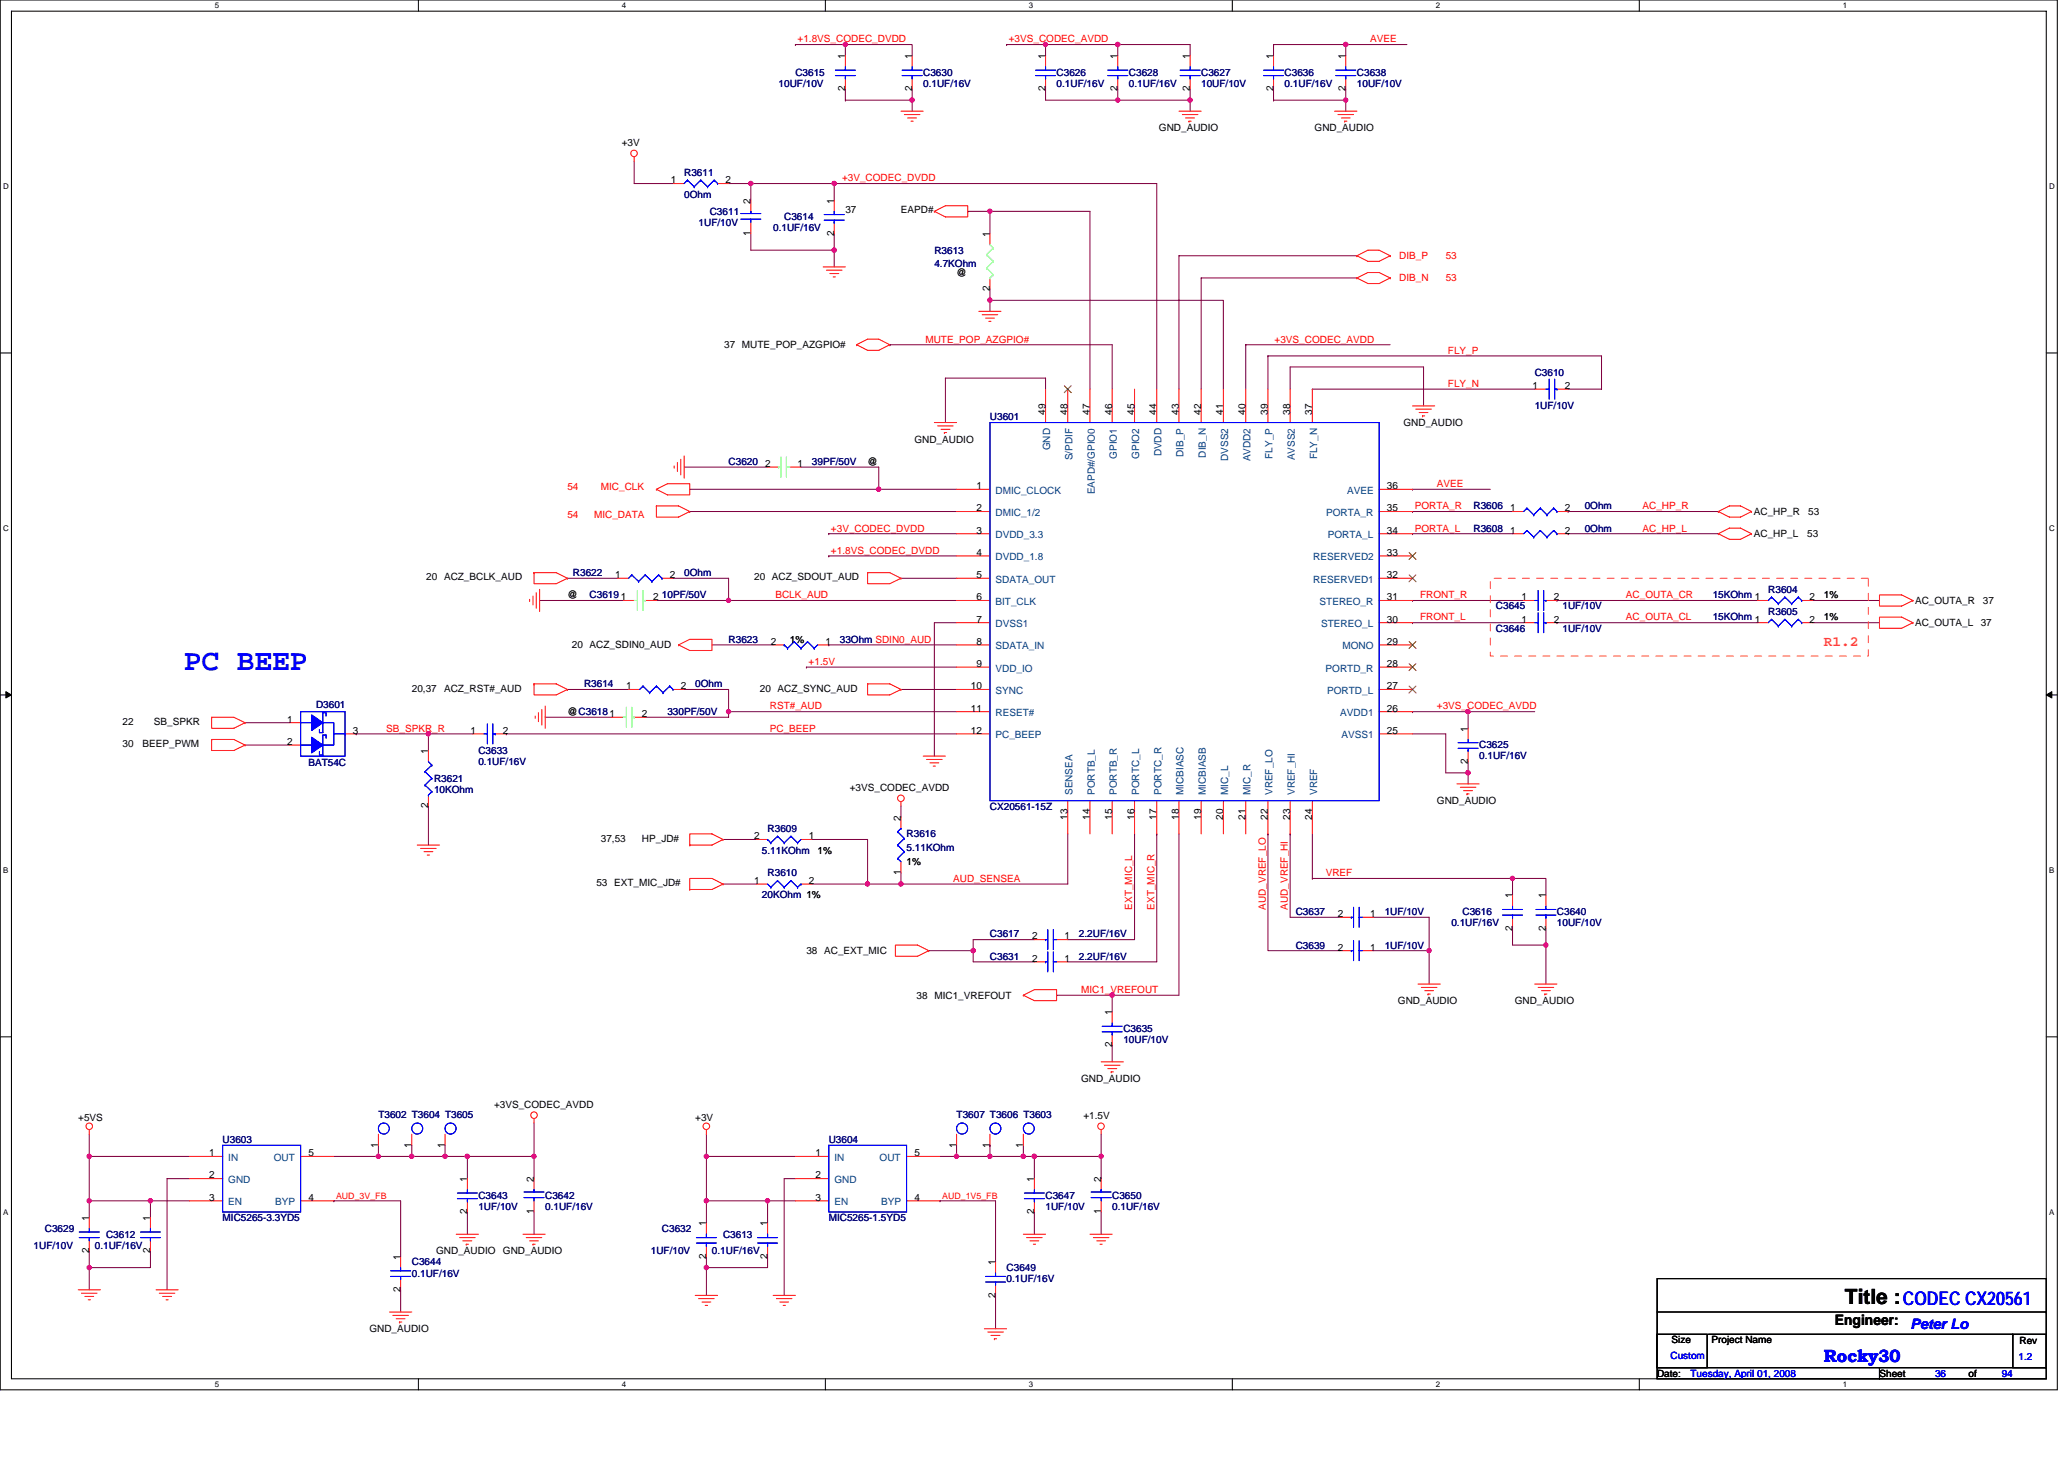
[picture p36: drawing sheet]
<svg xmlns="http://www.w3.org/2000/svg" width="297mm" height="210mm" viewBox="0 0 297 210" stroke-linecap="round" stroke-linejoin="round" font-family="sans-serif">
<defs><g id="words">
<text font-size="4.3" fill="#00f" x="26.5" y="96.4">PC BEEP</text>
<text font-size="3" x="265.5" y="187.6">Title :CODEC CX20561</text>
<text font-size="2.5" fill="#00f" x="262.5" y="196">Rocky30</text>
<text font-size="2.1" fill="#ff8000" x="262.5" y="93">R1.2</text>
<text font-size="2.1" x="264.1" y="190.8">Engineer:</text>
<text font-size="2.1" fill="#00f" x="275" y="191.2">Peter Lo</text>
<g font-size="1.4" fill="#000080">
<text x="114.5" y="10.9">C3615</text>
<text x="132.9" y="10.9">C3630</text>
<text x="152.1" y="10.9">C3626</text>
<text x="162.5" y="10.9">C3628</text>
<text x="172.9" y="10.9">C3627</text>
<text x="184.9" y="10.9">C3636</text>
<text x="195.3" y="10.9">C3638</text>
<text x="112.1" y="12.5">10UF/10V</text>
<text x="132.9" y="12.5">0.1UF/16V</text>
<text x="152.1" y="12.5">0.1UF/16V</text>
<text x="162.5" y="12.5">0.1UF/16V</text>
<text x="172.9" y="12.5">10UF/10V</text>
<text x="184.9" y="12.5">0.1UF/16V</text>
<text x="195.3" y="12.5">10UF/10V</text>
<text x="98.5" y="25.3">R3611</text>
<text x="98.5" y="28.5">0Ohm</text>
<text x="100.5" y="32.5">1UF/10V</text>
<text x="102.1" y="30.9">C3611</text>
<text x="111.3" y="33.3">0.1UF/16V</text>
<text x="112.9" y="31.7">C3614</text>
<text x="134.5" y="36.5">R3613</text>
<text x="134.5" y="38.4">4.7KOhm</text>
<text x="220.9" y="54.1">C3610</text>
<text x="220.9" y="58.9">1UF/10V</text>
<text x="142.5" y="60.5">U3601</text>
<text x="104.9" y="66.9">C3620</text>
<text x="116.9" y="66.9">39PF/50V</text>
<text x="212.1" y="76.5">R3608</text>
<text x="212.1" y="73.3">R3606</text>
<text x="228.1" y="76.5">0Ohm</text>
<text x="228.1" y="73.3">0Ohm</text>
<text x="82.5" y="82.9">R3622</text>
<text x="98.5" y="82.9">0Ohm</text>
<text x="84.9" y="86.1">C3619</text>
<text x="95.3" y="86.1">10PF/50V</text>
<text x="215.3" y="87.7">C3645</text>
<text x="224.9" y="87.7">1UF/10V</text>
<text x="246.5" y="86.1">15KOhm 1</text>
<text x="246.5" y="89.3">15KOhm 1</text>
<text x="254.5" y="85.3">R3604</text>
<text x="254.5" y="88.5">R3605</text>
<text x="104.9" y="92.5">R3623</text>
<text x="120.9" y="92.5">33Ohm SDIN0_AUD</text>
<text x="215.3" y="90.9">C3646</text>
<text x="224.9" y="90.9">1UF/10V</text>
<text x="45.5" y="102">D3601</text>
<text x="84" y="98.9">R3614</text>
<text x="100.1" y="98.9">0Ohm</text>
<text x="96.1" y="102.9">330PF/50V</text>
<text x="212.9" y="107.7">C3625</text>
<text x="44.4" y="110.3">BAT54C</text>
<text x="62.5" y="112.5">R3621</text>
<text x="68.9" y="108.5">C3633</text>
<text x="68.9" y="110.1">0.1UF/16V</text>
<text x="212.9" y="109.3">0.1UF/16V</text>
<text x="62.5" y="114.1">10KOhm</text>
<text x="110.5" y="119.7">R3609</text>
<text x="142.5" y="116.5">CX20561-15Z</text>
<text x="109.7" y="122.9">5.11KOhm</text>
<text x="130.5" y="120.5">R3616</text>
<text x="130.5" y="122.4">5.11KOhm</text>
<text x="109.7" y="129.3">20KOhm 1%</text>
<text x="110.5" y="126.1">R3610</text>
<text x="186.5" y="131.7">C3637</text>
<text x="199.3" y="131.7">1UF/10V</text>
<text x="210.5" y="131.7">C3616</text>
<text x="224.1" y="131.7">C3640</text>
<text x="142.5" y="134.9">C3617</text>
<text x="155.3" y="134.9">2.2UF/16V</text>
<text x="186.5" y="136.5">C3639</text>
<text x="199.3" y="136.5">1UF/10V</text>
<text x="208.9" y="133.3">0.1UF/16V</text>
<text x="224.1" y="133.3">10UF/10V</text>
<text x="142.5" y="138.1">C3631</text>
<text x="155.3" y="138.1">2.2UF/16V</text>
<text x="161.7" y="148.5">C3635</text>
<text x="161.7" y="150.1">10UF/10V</text>
<text x="54.5" y="160.8">T3602 T3604 T3605</text>
<text x="137.7" y="160.8">T3607 T3606 T3603</text>
<text x="32" y="164.5">U3603</text>
<text x="119.3" y="164.5">U3604</text>
<text x="68.9" y="172.5">C3643</text>
<text x="78.5" y="172.5">C3642</text>
<text x="150.5" y="172.5">C3647</text>
<text x="160.1" y="172.5">C3650</text>
<text x="4.8" y="179.7">1UF/10V</text>
<text x="6.5" y="177.3">C3629</text>
<text x="13.6" y="179.7">0.1UF/16V</text>
<text x="15.3" y="178.1">C3612</text>
<text x="32" y="175.7">MIC5265-3.3YD5</text>
<text x="68.9" y="174.1">1UF/10V</text>
<text x="78.5" y="174.1">0.1UF/16V</text>
<text x="95.3" y="177.3">C3632</text>
<text x="104.1" y="178.1">C3613</text>
<text x="119.3" y="175.7">MIC5265-1.5YD5</text>
<text x="150.5" y="174.1">1UF/10V</text>
<text x="160.1" y="174.1">0.1UF/16V</text>
<text x="59.3" y="182.1">C3644</text>
<text x="59.3" y="183.7">0.1UF/16V</text>
<text x="93.7" y="180.5">1UF/10V</text>
<text x="102.5" y="180.5">0.1UF/16V</text>
<text x="144.9" y="182.9">C3649</text>
<text x="144.9" y="184.5">0.1UF/16V</text>
</g>
<g font-size="1.4" fill="#f00">
<text x="114.8" y="6.1">+1.8VS_CODEC_DVDD</text>
<text x="145.2" y="6.1">+3VS_CODEC_AVDD</text>
<text x="197.2" y="6.1">AVEE</text>
<text x="121.2" y="26.1">+3V_CODEC_DVDD</text>
<text x="201.4" y="37.3">DIB_P</text>
<text x="201.4" y="40.5">DIB_N</text>
<text x="208.1" y="40.5">53</text>
<text x="208.1" y="37.3">53</text>
<text x="133.2" y="49.3">MUTE_POP_AZGPIO#</text>
<text x="183.4" y="49.3">+3VS_CODEC_AVDD</text>
<text x="208.4" y="50.9">FLY_P</text>
<text x="208.4" y="55.7">FLY_N</text>
<text x="81.7" y="70.6">54</text>
<text x="86.5" y="70.6">MIC_CLK</text>
<text x="206.8" y="70.1">AVEE</text>
<text x="81.7" y="74.6">54</text>
<text x="85.5" y="74.6">MIC_DATA</text>
<text x="119.6" y="76.5">+3V_CODEC_DVDD</text>
<text x="203.6" y="76.5">PORTA_L</text>
<text x="203.6" y="73.3">PORTA_R</text>
<text x="236.4" y="76.5">AC_HP_L</text>
<text x="236.4" y="73.3">AC_HP_R</text>
<text x="119.6" y="79.7">+1.8VS_CODEC_DVDD</text>
<text x="111.6" y="86.1">BCLK_AUD</text>
<text x="204.4" y="86.1">FRONT_R</text>
<text x="204.4" y="89.3">FRONT_L</text>
<text x="234" y="86.1">AC_OUTA_CR</text>
<text x="234" y="89.3">AC_OUTA_CL</text>
<text x="116.4" y="95.7">+1.5V</text>
<text x="55.6" y="105.3">SB_SPKR_R</text>
<text x="110.8" y="102.1">RST#_AUD</text>
<text x="110.8" y="105.3">PC_BEEP</text>
<text x="206.8" y="102.1">+3VS_CODEC_AVDD</text>
<text x="137.2" y="126.9">AUD_SENSEA</text>
<text x="163" y="130.9" transform="rotate(-90 163 130.9)">EXT_MIC_L</text>
<text x="166.2" y="130.9" transform="rotate(-90 166.2 130.9)">EXT_MIC_R</text>
<text x="182.2" y="130.9" transform="rotate(-90 182.2 130.9)">AUD_VREF_LO</text>
<text x="185.4" y="130.9" transform="rotate(-90 185.4 130.9)">AUD_VREF_HI</text>
<text x="190.8" y="126.1">VREF</text>
<text x="155.6" y="142.9">MIC1_VREFOUT</text>
</g>
<g font-size="1.4">
<text x="121.6" y="8.5" transform="rotate(-90 121.6 8.5)">1</text>
<text x="131.3" y="8.5" transform="rotate(-90 131.3 8.5)">1</text>
<text x="150.4" y="8.5" transform="rotate(-90 150.4 8.5)">1</text>
<text x="160.8" y="8.5" transform="rotate(-90 160.8 8.5)">1</text>
<text x="171.3" y="8.5" transform="rotate(-90 171.3 8.5)">1</text>
<text x="183.3" y="8.5" transform="rotate(-90 183.3 8.5)">1</text>
<text x="193.7" y="8.5" transform="rotate(-90 193.7 8.5)">1</text>
<text x="121.6" y="13.1" transform="rotate(-90 121.6 13.1)">2</text>
<text x="131.3" y="13.1" transform="rotate(-90 131.3 13.1)">2</text>
<text x="150.4" y="13.1" transform="rotate(-90 150.4 13.1)">2</text>
<text x="160.8" y="13.1" transform="rotate(-90 160.8 13.1)">2</text>
<text x="171.3" y="13.1" transform="rotate(-90 171.3 13.1)">2</text>
<text x="183.3" y="13.1" transform="rotate(-90 183.3 13.1)">2</text>
<text x="193.7" y="13.1" transform="rotate(-90 193.7 13.1)">2</text>
<text x="89.5" y="21">+3V</text>
<text x="166.8" y="18.9">GND_AUDIO</text>
<text x="189.2" y="18.9">GND_AUDIO</text>
<text x="96.5" y="26.4">1</text>
<text x="104.4" y="26.4">2</text>
<text x="108" y="29.3" transform="rotate(-90 108 29.3)">2</text>
<text x="120" y="29.3" transform="rotate(-90 120 29.3)">1</text>
<text x="108" y="33.9" transform="rotate(-90 108 33.9)">1</text>
<text x="120" y="33.9" transform="rotate(-90 120 33.9)">2</text>
<text x="121.7" y="30.6">37</text>
<text x="129.7" y="30.6">EAPD#</text>
<text x="142.4" y="34.1" transform="rotate(-90 142.4 34.1)">1</text>
<text x="137.7" y="39.7">@</text>
<text x="142.4" y="41.9" transform="rotate(-90 142.4 41.9)">2</text>
<text x="104.2" y="50.1">37 MUTE_POP_AZGPIO#</text>
<text x="150.4" y="59.7" transform="rotate(-90 150.4 59.7)">49</text>
<text x="153.6" y="59.7" transform="rotate(-90 153.6 59.7)">48</text>
<text x="156.8" y="59.7" transform="rotate(-90 156.8 59.7)">47</text>
<text x="160" y="59.7" transform="rotate(-90 160 59.7)">46</text>
<text x="163.3" y="59.7" transform="rotate(-90 163.3 59.7)">45</text>
<text x="166.5" y="59.7" transform="rotate(-90 166.5 59.7)">44</text>
<text x="169.6" y="59.7" transform="rotate(-90 169.6 59.7)">43</text>
<text x="172.8" y="59.7" transform="rotate(-90 172.8 59.7)">42</text>
<text x="176" y="59.7" transform="rotate(-90 176 59.7)">41</text>
<text x="179.3" y="59.7" transform="rotate(-90 179.3 59.7)">40</text>
<text x="182.5" y="59.7" transform="rotate(-90 182.5 59.7)">39</text>
<text x="185.6" y="59.7" transform="rotate(-90 185.6 59.7)">38</text>
<text x="188.8" y="59.7" transform="rotate(-90 188.8 59.7)">37</text>
<text x="220.6" y="56">1</text>
<text x="225.2" y="56">2</text>
<text x="131.6" y="63.7">GND_AUDIO</text>
<text x="202" y="61.3">GND_AUDIO</text>
<text x="110.1" y="67.2">2</text>
<text x="114.8" y="67.2">1</text>
<text x="124.9" y="66.9">@</text>
<text x="140.5" y="70.4">1</text>
<text x="199.6" y="70.4">36</text>
<text x="140.5" y="73.6">2</text>
<text x="140.5" y="76.8">3</text>
<text x="199.6" y="73.6">35</text>
<text x="199.6" y="76.8">34</text>
<text x="217.4" y="76.8">1</text>
<text x="217.4" y="73.6">1</text>
<text x="225.2" y="76.8">2</text>
<text x="225.2" y="73.6">2</text>
<text x="252.4" y="74.1">AC_HP_R</text>
<text x="252.4" y="77.3">AC_HP_L</text>
<text x="260.1" y="77.3">53</text>
<text x="260.2" y="74.1">53</text>
<text x="61.3" y="83.5">20 ACZ_BCLK_AUD</text>
<text x="88.5" y="83.2">1</text>
<text x="96.4" y="83.2">2</text>
<text x="108.5" y="83.5">20 ACZ_SDOUT_AUD</text>
<text x="140.5" y="80">4</text>
<text x="140.5" y="83.2">5</text>
<text x="199.6" y="80">33</text>
<text x="199.6" y="83.2">32</text>
<text x="81.7" y="86.1">@</text>
<text x="89.3" y="86.4">1</text>
<text x="94" y="86.4">2</text>
<text x="140.5" y="86.4">6</text>
<text x="140.5" y="89.6">7</text>
<text x="199.6" y="89.6">30</text>
<text x="199.6" y="86.4">31</text>
<text x="218.9" y="86.4">1</text>
<text x="218.9" y="89.6">1</text>
<text x="223.6" y="86.4">2</text>
<text x="223.6" y="89.6">2</text>
<text x="260.4" y="86.4">2</text>
<text x="260.4" y="89.6">2</text>
<text x="262.5" y="86.1">1%</text>
<text x="262.5" y="89.3">1%</text>
<text x="275.6" y="86.9">AC_OUTA_R</text>
<text x="285.4" y="86.9">37</text>
<text x="82.3" y="93.3">20 ACZ_SDIN0_AUD</text>
<text x="110.9" y="92.8">2</text>
<text x="113.7" y="92.5">1%</text>
<text x="118.8" y="92.8">1</text>
<text x="140.5" y="92.8">8</text>
<text x="140.5" y="96">9</text>
<text x="199.6" y="92.8">29</text>
<text x="199.6" y="96">28</text>
<text x="275.6" y="90.1">AC_OUTA_L</text>
<text x="285" y="90.1">37</text>
<text x="59.3" y="99.5">20,37</text>
<text x="63.9" y="99.5">ACZ_RST#_AUD</text>
<text x="90.1" y="99.2">1</text>
<text x="98" y="99.2">2</text>
<text x="109.3" y="99.5">20 ACZ_SYNC_AUD</text>
<text x="139.7" y="99.2">10</text>
<text x="199.6" y="99.2">27</text>
<text x="17.6" y="104.4">22</text>
<text x="17.6" y="107.5">30</text>
<text x="20.5" y="107.5">BEEP_PWM</text>
<text x="22.1" y="104.4">SB_SPKR</text>
<text x="41.3" y="104">1</text>
<text x="41.3" y="107.2">2</text>
<text x="50.8" y="105.6">3</text>
<text x="67.7" y="105.6">1</text>
<text x="72.4" y="105.6">2</text>
<text x="81.7" y="102.9">@C36181</text>
<text x="92.4" y="103.2">2</text>
<text x="139.7" y="102.4">11</text>
<text x="139.7" y="105.6">12</text>
<text x="199.6" y="102.4">26</text>
<text x="199.6" y="105.6">25</text>
<text x="211.3" y="105.3" transform="rotate(-90 211.3 105.3)">1</text>
<text x="61.6" y="108.5" transform="rotate(-90 61.6 108.5)">1</text>
<text x="122.3" y="113.8">+3VS_CODEC_AVDD</text>
<text x="211.3" y="109.9" transform="rotate(-90 211.3 109.9)">2</text>
<text x="61.6" y="116.4" transform="rotate(-90 61.6 116.4)">2</text>
<text x="129.6" y="118.1" transform="rotate(-90 129.6 118.1)">2</text>
<text x="153.6" y="118" transform="rotate(-90 153.6 118)">13</text>
<text x="156.8" y="118" transform="rotate(-90 156.8 118)">14</text>
<text x="160" y="118" transform="rotate(-90 160 118)">15</text>
<text x="163.3" y="118" transform="rotate(-90 163.3 118)">16</text>
<text x="166.5" y="118" transform="rotate(-90 166.5 118)">17</text>
<text x="169.6" y="118" transform="rotate(-90 169.6 118)">18</text>
<text x="172.8" y="118" transform="rotate(-90 172.8 118)">19</text>
<text x="176" y="118" transform="rotate(-90 176 118)">20</text>
<text x="179.3" y="118" transform="rotate(-90 179.3 118)">21</text>
<text x="182.5" y="118" transform="rotate(-90 182.5 118)">22</text>
<text x="185.6" y="118" transform="rotate(-90 185.6 118)">23</text>
<text x="188.8" y="118" transform="rotate(-90 188.8 118)">24</text>
<text x="206.8" y="115.7">GND_AUDIO</text>
<text x="86.5" y="121.2">37,53</text>
<text x="92.4" y="121.2">HP_JD#</text>
<text x="108.5" y="120.8">2</text>
<text x="116.4" y="120.8">1</text>
<text x="117.7" y="122.9">1%</text>
<text x="129.6" y="125.9" transform="rotate(-90 129.6 125.9)">1</text>
<text x="130.5" y="124.5">1%</text>
<text x="85.8" y="127.6">53 EXT_MIC_JD#</text>
<text x="108.5" y="127.2">1</text>
<text x="116.4" y="127.2">2</text>
<text x="192.5" y="132">2</text>
<text x="197.2" y="132">1</text>
<text x="217.7" y="129.3" transform="rotate(-90 217.7 129.3)">1</text>
<text x="222.5" y="129.3" transform="rotate(-90 222.5 129.3)">1</text>
<text x="116.1" y="137.3">38 AC_EXT_MIC</text>
<text x="148.5" y="135.2">2</text>
<text x="153.2" y="135.2">1</text>
<text x="192.5" y="136.8">2</text>
<text x="197.2" y="136.8">1</text>
<text x="217.7" y="133.9" transform="rotate(-90 217.7 133.9)">2</text>
<text x="222.5" y="133.9" transform="rotate(-90 222.5 133.9)">2</text>
<text x="131.9" y="143.7">38 MIC1_VREFOUT</text>
<text x="148.5" y="138.4">2</text>
<text x="153.2" y="138.4">1</text>
<text x="160" y="146.1" transform="rotate(-90 160 146.1)">1</text>
<text x="201.2" y="144.5">GND_AUDIO</text>
<text x="218" y="144.5">GND_AUDIO</text>
<text x="155.6" y="155.7">GND_AUDIO</text>
<text x="160" y="150.7" transform="rotate(-90 160 150.7)">2</text>
<text x="11.3" y="161.3">+5VS</text>
<text x="71.1" y="159.4">+3VS_CODEC_AVDD</text>
<text x="100.1" y="161.3">+3V</text>
<text x="155.9" y="161">+1.5V</text>
<text x="30.1" y="166.4">1</text>
<text x="44.4" y="166.4">5</text>
<text x="54.4" y="165.2" transform="rotate(-90 54.4 165.2)">1</text>
<text x="59.2" y="165.2" transform="rotate(-90 59.2 165.2)">1</text>
<text x="64" y="165.2" transform="rotate(-90 64 165.2)">1</text>
<text x="117.3" y="166.4">1</text>
<text x="131.6" y="166.4">5</text>
<text x="137.6" y="165.2" transform="rotate(-90 137.6 165.2)">1</text>
<text x="142.4" y="165.2" transform="rotate(-90 142.4 165.2)">1</text>
<text x="147.3" y="165.2" transform="rotate(-90 147.3 165.2)">1</text>
<text x="30.1" y="172.8">3</text>
<text x="30.1" y="169.6">2</text>
<text x="44.4" y="172.8">4</text>
<text x="67.2" y="170.1" transform="rotate(-90 67.2 170.1)">1</text>
<text x="76.8" y="170.1" transform="rotate(-90 76.8 170.1)">2</text>
<text x="117.3" y="172.8">3</text>
<text x="117.3" y="169.6">2</text>
<text x="131.6" y="172.8">4</text>
<text x="148.8" y="170.1" transform="rotate(-90 148.8 170.1)">1</text>
<text x="158.5" y="170.1" transform="rotate(-90 158.5 170.1)">2</text>
<text x="12.8" y="175.7" transform="rotate(-90 12.8 175.7)">1</text>
<text x="21.6" y="175.7" transform="rotate(-90 21.6 175.7)">1</text>
<text x="67.2" y="174.8" transform="rotate(-90 67.2 174.8)">2</text>
<text x="76.8" y="174.8" transform="rotate(-90 76.8 174.8)">1</text>
<text x="101.6" y="176.5" transform="rotate(-90 101.6 176.5)">1</text>
<text x="110.4" y="176.5" transform="rotate(-90 110.4 176.5)">1</text>
<text x="148.8" y="174.8" transform="rotate(-90 148.8 174.8)">2</text>
<text x="158.5" y="174.8" transform="rotate(-90 158.5 174.8)">1</text>
<text x="12.8" y="180.4" transform="rotate(-90 12.8 180.4)">2</text>
<text x="21.6" y="180.4" transform="rotate(-90 21.6 180.4)">2</text>
<text x="57.6" y="185.9" transform="rotate(-90 57.6 185.9)">2</text>
<text x="57.6" y="181.3" transform="rotate(-90 57.6 181.3)">1</text>
<text x="62.8" y="180.5">GND_AUDIO</text>
<text x="72.4" y="180.5">GND_AUDIO</text>
<text x="101.6" y="181.2" transform="rotate(-90 101.6 181.2)">2</text>
<text x="110.4" y="181.2" transform="rotate(-90 110.4 181.2)">2</text>
<text x="143.3" y="182.1" transform="rotate(-90 143.3 182.1)">1</text>
<text x="53.2" y="191.7">GND_AUDIO</text>
<text x="143.3" y="186.8" transform="rotate(-90 143.3 186.8)">2</text>
<text x="240.6" y="193.3">Size</text>
<text x="246.3" y="193.3">Project Name</text>
<text x="290.6" y="193.5">Rev</text>
<text x="238.5" y="198.1">Date:</text>
<text x="270.5" y="198.1">Sheet</text>
<text x="283.3" y="198.1">of</text>
</g>
<g font-size="1.4" fill="#004080">
<text x="151.1" y="64.8" transform="rotate(-90 151.1 64.8)">GND</text>
<text x="167.1" y="65.7" transform="rotate(-90 167.1 65.7)">DVDD</text>
<text x="170.3" y="65.8" transform="rotate(-90 170.3 65.8)">DIB_P</text>
<text x="173.5" y="65.8" transform="rotate(-90 173.5 65.8)">DIB_N</text>
<text x="143.3" y="71.1">DMIC_CLOCK</text>
<text x="154.3" y="66.3" transform="rotate(-90 154.3 66.3)">S/PDIF</text>
<text x="157.5" y="71.1" transform="rotate(-90 157.5 71.1)">EAPD#/GPIO0</text>
<text x="160.7" y="66" transform="rotate(-90 160.7 66)">GPIO1</text>
<text x="164" y="66" transform="rotate(-90 164 66)">GPIO2</text>
<text x="176.7" y="66.3" transform="rotate(-90 176.7 66.3)">DVSS2</text>
<text x="180" y="66.4" transform="rotate(-90 180 66.4)">AVDD2</text>
<text x="183.2" y="66" transform="rotate(-90 183.2 66)">FLY_P</text>
<text x="186.3" y="66.2" transform="rotate(-90 186.3 66.2)">AVSS2</text>
<text x="189.5" y="66.1" transform="rotate(-90 189.5 66.1)">FLY_N</text>
<text x="193.9" y="71.1">AVEE</text>
<text x="143.3" y="74.3">DMIC_1/2</text>
<text x="143.3" y="77.5">DVDD_3.3</text>
<text x="190.9" y="74.3">PORTA_R</text>
<text x="191.1" y="77.5">PORTA_L</text>
<text x="143.3" y="80.7">DVDD_1.8</text>
<text x="143.3" y="83.9">SDATA_OUT</text>
<text x="189" y="80.7">RESERVED2</text>
<text x="189" y="83.9">RESERVED1</text>
<text x="143.3" y="87.1">BIT_CLK</text>
<text x="189.9" y="87.1">STEREO_R</text>
<text x="143.3" y="90.3">DVSS1</text>
<text x="143.3" y="93.5">SDATA_IN</text>
<text x="190.1" y="90.3">STEREO_L</text>
<text x="193.2" y="93.5">MONO</text>
<text x="143.3" y="96.7">VDD_IO</text>
<text x="143.3" y="99.9">SYNC</text>
<text x="190.8" y="96.7">PORTD_R</text>
<text x="191" y="99.9">PORTD_L</text>
<text x="143.3" y="103.1">RESET#</text>
<text x="143.3" y="106.3">PC_BEEP</text>
<text x="192.9" y="103.1">AVDD1</text>
<text x="193.1" y="106.3">AVSS1</text>
<text x="154.3" y="114.4" transform="rotate(-90 154.3 114.4)">SENSEA</text>
<text x="157.5" y="114.4" transform="rotate(-90 157.5 114.4)">PORTB_L</text>
<text x="160.7" y="114.4" transform="rotate(-90 160.7 114.4)">PORTB_R</text>
<text x="164" y="114.4" transform="rotate(-90 164 114.4)">PORTC_L</text>
<text x="167.1" y="114.4" transform="rotate(-90 167.1 114.4)">PORTC_R</text>
<text x="170.3" y="114.4" transform="rotate(-90 170.3 114.4)">MICBIASC</text>
<text x="173.5" y="114.4" transform="rotate(-90 173.5 114.4)">MICBIASB</text>
<text x="176.7" y="114.4" transform="rotate(-90 176.7 114.4)">MIC_L</text>
<text x="180" y="114.4" transform="rotate(-90 180 114.4)">MIC_R</text>
<text x="183.2" y="114.4" transform="rotate(-90 183.2 114.4)">VREF_LO</text>
<text x="186.3" y="114.4" transform="rotate(-90 186.3 114.4)">VREF_HI</text>
<text x="189.5" y="114.4" transform="rotate(-90 189.5 114.4)">VREF</text>
<text x="32.8" y="167.1">IN</text>
<text x="39.4" y="167.1">OUT</text>
<text x="120.1" y="167.1">IN</text>
<text x="126.6" y="167.1">OUT</text>
<text x="32.8" y="173.5">EN</text>
<text x="32.8" y="170.3">GND</text>
<text x="39.6" y="173.5">BYP</text>
<text x="120.1" y="173.5">EN</text>
<text x="120.1" y="170.3">GND</text>
<text x="126.8" y="173.5">BYP</text>
</g>
<g font-size="1.4" fill="#00f">
<text x="240.4" y="195.6">Custom</text>
<text x="290.5" y="195.7">1.2</text>
<text x="243.3" y="198.1">Tuesday, April 01, 2008</text>
<text x="278.5" y="198.1">36</text>
<text x="288.1" y="198.1">94</text>
</g>
<g font-size="1.3" fill="#f00">
<text x="48.4" y="172.5">AUD_3V_FB</text>
<text x="135.6" y="172.5">AUD_1V5_FB</text>
</g>
<g font-size="1.1">
<text x="30.9" y="1.2">5</text>
<text x="89.5" y="1.2">4</text>
<text x="148.1" y="1.2">3</text>
<text x="206.6" y="1.2">2</text>
<text x="265.2" y="1.2">1</text>
<text x=".4" y="27.2">D</text>
<text x="294.9" y="27.2">D</text>
<text x=".4" y="76.4">C</text>
<text x="294.9" y="76.4">C</text>
<text x=".4" y="125.6">B</text>
<text x="294.9" y="125.6">B</text>
<text x=".4" y="174.8">A</text>
<text x="294.9" y="174.8">A</text>
<text x="30.9" y="199.6">5</text>
<text x="89.5" y="199.6">4</text>
<text x="148.1" y="199.6">3</text>
<text x="206.6" y="199.6">2</text>
<text x="265.2" y="199.6">1</text>
</g>
</g></defs>
<path d="M0 0h296.1v200h-296.1zM1.6 1.6h292.9v196.8h-292.9z" fill="none" stroke="#000" stroke-width=".15"/>
<g fill="#fff">
<path d="M30.9 .2h.6v1.2h-.6z"/>
<path d="M30.9 198.6h.6v1.3h-.6z"/>
</g>
<path d="M60.2 0v1.6M60.2 198.4v1.6" fill="none" stroke="#000" stroke-width=".15"/>
<g fill="#fff">
<path d="M89.5 .2h.6v1.2h-.6z"/>
<path d="M89.5 198.6h.6v1.3h-.6z"/>
</g>
<path d="M118.8 0v1.6M118.8 198.4v1.6" fill="none" stroke="#000" stroke-width=".15"/>
<g fill="#fff">
<path d="M148.1 .2h.6v1.2h-.6z"/>
<path d="M148.1 198.6h.6v1.3h-.6z"/>
</g>
<path d="M177.4 0v1.6M177.4 198.4v1.6" fill="none" stroke="#000" stroke-width=".15"/>
<g fill="#fff">
<path d="M206.6 .2h.6v1.2h-.6z"/>
<path d="M206.6 198.6h.6v1.3h-.6z"/>
</g>
<path d="M235.9 0v1.6M235.9 198.4v1.6" fill="none" stroke="#000" stroke-width=".15"/>
<g fill="#fff">
<path d="M265.2 .2h.6v1.2h-.6z"/>
<path d="M265.2 198.6h.6v1.3h-.6z"/>
<path d="M.4 26.2h.8v1.3h-.8z"/>
<path d="M294.9 26.2h.8v1.3h-.8z"/>
<path d="M.4 75.4h.8v1.3h-.8z"/>
<path d="M294.9 75.4h.8v1.3h-.8z"/>
</g>
<path d="M0 50.8h1.6M294.5 50.8h1.6" fill="none" stroke="#000" stroke-width=".15"/>
<g fill="#fff">
<path d="M.4 124.6h.8v1.3h-.8z"/>
<path d="M294.9 124.6h.7v1.3h-.7z"/>
</g>
<path d="M0 100h1.6M294.5 100h1.6" fill="none" stroke="#000" stroke-width=".15"/>
<path d="M.8 99.5l.8 .5-.8 .5zM294.5 100l.8-.5v1z" fill="#000" stroke="#000" stroke-width=".14"/>
<g fill="#fff">
<path d="M.4 173.8h.8v1.3h-.8z"/>
<path d="M294.9 173.8h.7v1.3h-.7z"/>
</g>
<path d="M0 149.2h1.6M294.5 149.2h1.6M238.5 196.8h32v1.6h-32zM238.5 188.8h56M238.5 184h56v12.8h-56zM238.5 192h7.2v4.8h-7.2zM245.8 192h43.9M270.5 196.8h24v1.6h-24zM289.7 192h4.8v4.8h-4.8zM289.7 192h.1M294.5 188.8h.1" fill="none" stroke="#000" stroke-width=".15"/>
<g fill="none" stroke="#800040" stroke-width=".15">
<path d="M114.5 6.4h7.2v1.6M114.5 6.4h.1M121.7 12.8v1.6M121.7 14.4h.1M121.7 6.4h9.6v1.6M121.7 6.4h.1M121.7 14.4h9.6M131.3 12.8v1.6M131.3 14.4v1.6M144.9 6.4h26.4v1.6M144.9 6.4h.1M150.5 6.4v1.6"/>
<path d="M150.5 12.8v1.6h10.4M150.5 6.4h.1M160.9 14.4h.1M160.9 6.4v1.6M160.9 6.4h.1M160.9 12.8v1.6M160.9 14.4h10.4M171.3 14.4v1.6M171.3 12.8v1.6M183.3 6.4v1.6M183.3 12.8v1.6M183.3 14.4h.1"/>
<path d="M183.3 6.4h.1M183.3 14.4h10.4M183.3 6.4h19.2M193.7 12.8v1.6M193.7 14.4v1.6M193.7 6.4v1.6M193.7 6.4h.1M91.3 23.2v3.2h5.6M104.9 26.4h3.2M108.1 33.6v2.4h12M108.1 26.4h58.4v29.6M108.1 26.4v2.4"/>
<path d="M108.1 26.4h.1M120.1 26.4h.1M120.1 33.6v2.4M120.1 26.4v2.4M120.1 36h.1M120.1 36v2.4M139.3 30.4h.1M139.3 30.4h3.2M142.5 30.4v3.2M142.5 30.4h14.4v25.6M195.3 36.8h-25.6v19.2M128.1 49.6h.1"/>
<path d="M128.1 49.6h32v6.4M142.5 43.2v1.6M142.5 43.2h33.6v12.8M142.5 43.2h.1M142.5 41.6v1.6M150.5 56v-1.6h-14.4v6.4M179.3 49.6h.1M179.3 49.6v6.4M179.3 49.6h20.8M182.5 51.2h.1M182.5 51.2v4.8M182.5 51.2h48v4.8h-4.8"/>
<path d="M185.7 56v-3.2h19.2v5.6M188.9 56h.1M188.9 56h32M195.3 40h-22.4v16M98.5 67.2h12M99.3 73.6h38.4M99.3 70.4h27.2M115.3 67.2h11.2v3.2M119.3 76.8h.1M119.3 76.8h18.4M126.5 70.4h.1M126.5 70.4h11.2"/>
<path d="M203.3 76.8h.1M203.3 70.4h.1M203.3 73.6h.1M203.3 76.8h14.4M203.3 70.4h11.2M203.3 73.6h14.4M225.7 76.8h.1M225.7 73.6h.1M225.7 76.8h21.6M225.7 73.6h21.6M77.7 86.4h12M81.7 99.2h8.8"/>
<path d="M81.7 83.2h7.2M94.5 86.4h10.4M96.9 83.2h8v3.2M98.5 99.2h6.4v3.2M102.5 92.8h8.8M104.9 86.4h.1M104.9 86.4h32.8M116.1 96h.1M116.1 96h21.6M119.3 92.8h.1M119.3 80h.1M119.3 92.8h18.4"/>
<path d="M119.3 80h18.4M129.7 99.2h8M129.7 83.2h8M137.7 89.6h-3.2v19.2M203.3 86.4h.1M203.3 89.6h.1M203.3 86.4h16M203.3 89.6h16M224.1 86.4h.1M224.1 89.6h.1M224.1 86.4h28.8M224.1 89.6h28.8"/>
<path d="M260.9 86.4h9.6M260.9 89.6h9.6M35.3 104h6.4M35.3 107.2h6.4M51.3 105.6h.1M51.3 105.6h10.4M61.7 105.6h.1M61.7 105.6h6.3M61.7 116v5.6M61.7 105.6v2.4M72.9 105.6h.1M72.9 105.6h64.8"/>
<path d="M78.5 103.2h9.6M104.9 102.4h.1M104.9 102.4v.8h-12M104.9 102.4h32.8M129.7 116v1.6M203.3 105.6h4.8v5.6h3.2M203.3 102.4h8v2.4M203.3 102.4h.1M211.3 111.2h.1M211.3 109.6v1.6M211.3 102.4h.1M211.3 111.2v1.6"/>
<path d="M211.3 102.4h9.6M104.1 120.8h4.8M104.1 127.2h4.8M116.9 120.8h8v6.4M116.9 127.2h8M124.9 127.2h.1M129.7 125.6v1.6M129.7 127.2h.1M133.7 136.8h6.4M140.1 136.8h.1M140.1 136.8v1.6h8.8M148.9 135.2h-8.8v1.6"/>
<path d="M153.7 120v7.2h-28.8M163.3 120v15.2h-9.6M163.3 120h.1M166.5 120v18.4h-12.8M166.5 120h.1M169.7 120v23.2h-9.6M182.5 120v16.8h10.4M182.5 120h.1M185.7 120h.1M185.7 120v12h7.2M188.9 120v6.4M188.9 126.4h.1"/>
<path d="M188.9 126.4h28.8M197.7 136.8h8M197.7 132h8v4.8M205.7 136.8h.1M205.7 136.8v4.8M217.7 133.6v2.4h4.8M217.7 126.4v2.4M217.7 126.4h4.8v2.4M217.7 126.4h.1M222.5 133.6v2.4M222.5 136h.1M222.5 136v5.6"/>
<path d="M152.1 143.2h.1M152.1 143.2h8M160.1 143.2h.1M160.1 150.4v2.4M160.1 143.2v2.4M12.8 166.4h.1M12.8 172.8v2.4M12.8 163.2v3.2M12.8 172.8h.1M12.8 166.4v6.4M12.8 166.4h14.5M12.8 172.8h8.9"/>
<path d="M21.7 172.8v2.4M21.7 172.8h5.6M27.3 169.6h-3.3v16M48 172.8h.1M48 172.8h9.7v8M54.5 164.8v1.6h-6.5M54.5 166.4h.1M59.3 164.8v1.6h-4.8M59.3 166.4h.1M59.3 166.4h4.7M64 166.4h3.3M64 166.4h.1"/>
<path d="M64 164.8v1.6M67.3 174.4v3.2M67.3 166.4v3.2M67.3 166.4h.1M67.3 166.4h9.6M76.9 174.4v3.2M76.9 166.4h.1M76.9 161.6v4.8M76.9 166.4v3.2M101.7 166.4h.1M101.7 172.8h.1M101.7 163.2v3.2"/>
<path d="M101.7 166.4v6.4h8.8M101.7 166.4h12.8M101.7 172.8v3.2M110.5 172.8v3.2M110.5 172.8h.1M110.5 172.8h4M114.5 169.6h-1.6v16.8M135.3 172.8h.1M135.3 172.8h8v8.8M135.3 166.4h2.4M137.7 164.8v1.6M137.7 166.4h.1"/>
<path d="M137.7 166.4h20.8M142.5 164.8h.1M142.5 166.4h.1M142.5 164.8v1.6M147.3 164.8v1.6M148.9 166.4h.1M148.9 174.4v3.2M148.9 166.4v3.2M158.5 163.2v3.2M158.5 174.4v3.2M158.5 166.4h.1M158.5 166.4v3.2"/>
<path d="M12.8 182.4v3.2M12.8 182.4h.1M12.8 180v2.4M21.7 180v2.4h-8.9M57.7 185.6v3.2M101.7 180.8v1.6M101.7 182.4h.1M101.7 182.4v4M110.5 180.8v1.6h-8.8M143.3 186.4v4.8"/>
</g>
<g fill="#f0f" stroke="#f0f" stroke-width=".15">
<circle cx="171.3" cy="14.4" r=".31"/>
<circle cx="160.9" cy="14.4" r=".31"/>
<circle cx="160.9" cy="6.4" r=".31"/>
<circle cx="150.5" cy="6.4" r=".31"/>
<circle cx="131.3" cy="14.4" r=".31"/>
<circle cx="121.6" cy="6.4" r=".31"/>
<circle cx="193.7" cy="14.4" r=".31"/>
<circle cx="193.7" cy="6.4" r=".31"/>
<circle cx="12.8" cy="166.4" r=".31"/>
<circle cx="76.8" cy="166.4" r=".31"/>
<circle cx="140.1" cy="136.8" r=".31"/>
<circle cx="211.3" cy="111.2" r=".32"/>
<circle cx="205.7" cy="136.8" r=".31"/>
<circle cx="222.5" cy="136" r=".32"/>
<circle cx="120.1" cy="26.4" r=".31"/>
<circle cx="124.8" cy="127.2" r=".32"/>
<circle cx="104.8" cy="86.4" r=".31"/>
<circle cx="104.8" cy="102.4" r=".31"/>
<circle cx="211.3" cy="102.4" r=".31"/>
<circle cx="120.1" cy="36" r=".32"/>
<circle cx="217.7" cy="126.4" r=".31"/>
<circle cx="160.1" cy="143.2" r=".32"/>
<circle cx="108.1" cy="26.4" r=".31"/>
<circle cx="129.6" cy="127.2" r=".32"/>
<circle cx="142.5" cy="43.2" r=".32"/>
<circle cx="142.5" cy="30.4" r=".31"/>
<circle cx="126.5" cy="70.4" r=".31"/>
<circle cx="67.2" cy="166.4" r=".31"/>
<circle cx="61.6" cy="105.6" r=".31"/>
<circle cx="148.8" cy="166.4" r=".31"/>
<circle cx="101.6" cy="166.4" r=".31"/>
<circle cx="101.6" cy="172.8" r=".31"/>
<circle cx="158.5" cy="166.4" r=".31"/>
<circle cx="12.8" cy="182.4" r=".31"/>
<circle cx="101.6" cy="182.4" r=".31"/>
<circle cx="110.5" cy="172.8" r=".31"/>
<circle cx="21.6" cy="172.8" r=".31"/>
<circle cx="12.8" cy="172.8" r=".31"/>
<circle cx="54.4" cy="166.4" r=".31"/>
<circle cx="64.1" cy="166.4" r=".31"/>
<circle cx="59.2" cy="166.4" r=".31"/>
<circle cx="147.3" cy="166.4" r=".31"/>
<circle cx="142.5" cy="166.4" r=".31"/>
<circle cx="137.7" cy="166.4" r=".31"/>
</g>
<g fill="none" stroke="#f00" stroke-width=".15">
<path d="M121.7 8v1.6M121.7 11.2v1.6M129.7 16h3.2M130.2 16.5h2.2M130.6 17h1.3M131.1 17.4h.3M131.3 8v1.6M131.3 11.2v1.6M150.5 8v1.6M150.5 11.2v1.6M160.9 8v1.6M160.9 11.2v1.6"/>
<path d="M169.7 16h3.2M170.2 16.5h2.2M170.6 17h1.3M171.1 17.4h.1M171.1 17.4h.3M171.3 8v1.6M171.3 11.2v1.6M183.3 8v1.6M183.3 11.2v1.6M192.1 16h3.2M192.5 16.5h2.3M193 17h1.3"/>
<path d="M193.5 17.4h.1M193.5 17.4h.3M193.7 8v1.6M193.7 11.2v1.6M91.3 22.6v.6M96.9 26.4h1.6M103.3 26.4h1.6M108.1 28.8v1.6M108.1 32v1.6M118.5 38.4h3.2M118.9 38.9h2.3M119.4 39.4h1.3"/>
<path d="M119.9 39.9h.3M120.1 28.8v1.6M120.1 32v1.6M134.5 30.4l1.6-.8h3.2v1.6h-3.2zM134.5 30.4h.1M142.5 33.6v1.6M195.3 36.8l1.6-.8h1.6l1.6 .8M195.3 36.8h.1M195.3 36.8l1.6 .8h1.6l1.6-.8M200.1 36.8h.1M123.3 49.6l1.6-.8h1.6l1.6 .8M123.3 49.6l1.6 .8h1.6l1.6-.8"/>
<path d="M123.3 49.6h.1M128.1 49.6h.1M140.9 44.8h3.2M141.3 45.3h2.3M141.8 45.8h1.3M142.3 46.2h.3M142.5 40v1.6M150.5 56v4.8M153.7 56v4.8M156.9 56v4.8M160.1 56v4.8M163.3 56v4.8"/>
<path d="M166.5 56v4.8M169.7 56v4.8M172.9 56v4.8M176.1 56v4.8M179.3 56v4.8M182.5 56v4.8M185.7 56v4.8M188.9 56v4.8M195.3 40l1.6-.8h1.6l1.6 .8M195.3 40h.1M195.3 40l1.6 .8h1.6l1.6-.8M200.1 40h.1"/>
<path d="M203.3 58.4h3.2M203.7 58.9h2.3M204.2 59.4h1.3M204.7 59.9h.1M204.7 59.9h.3M220.9 56h1.6M224.1 56h1.6M94.5 70.4l1.6-.8h3.2v1.6h-3.2zM94.5 70.4h.1M94.5 72.8h3.2l1.6 .8M94.5 72.8v1.6h3.2l1.6-.8M94.5 72.8h.1"/>
<path d="M97 67.1v.3M97.5 66.6v1.3M98 66.1v2.2M98.5 65.6v3.2M99.3 73.6h.1M110.5 67.2h1.6M113.7 67.2h1.6M134.5 60.8h3.2M134.9 61.3h2.3M135.4 61.8h1.3M135.9 62.3h.1M135.9 62.3h.3"/>
<path d="M137.7 76.8h4.8M137.7 73.6h4.8M137.7 70.4h4.8M198.5 76.8h4.8M198.5 73.6h4.8M198.5 70.4h4.8M217.7 76.8h1.6M217.7 73.6h1.6M224.1 76.8h1.6M224.1 73.6h1.6M247.3 73.6l1.6-.8h1.6l1.6 .8M247.3 73.6l1.6 .8h1.6l1.6-.8"/>
<path d="M247.3 73.6h.1M247.3 76.8l1.6-.8h1.6l1.6 .8M247.3 76.8l1.6 .8h1.6l1.6-.8M247.3 76.8h.1M252.1 73.6h.1M252.1 76.8h.1M76.2 86.3v.3M76.7 85.8v1.3M76.9 82.4h3.1l1.7 .8M76.9 82.4v1.6h3.1l1.7-.8M76.9 82.4h.1M76.9 98.4h3.1l1.7 .8"/>
<path d="M76.9 98.4v1.6h3.1l1.7-.8M76.9 98.4h.1M77.2 85.3v2.2M77.7 84.8v3.2M81.7 83.2h.1M81.7 99.2h.1M88.9 83.2h1.6M89.7 86.4h1.6M90.5 99.2h1.6M92.9 86.4h1.6M95.3 83.2h1.6M96.9 99.2h1.6"/>
<path d="M97.7 92.8l1.6-.8h3.2v1.6h-3.2zM97.7 92.8h.1M111.3 92.8h1.6M117.7 92.8h1.6M124.9 82.4h3.2l1.6 .8M124.9 82.4v1.6h3.2l1.6-.8M124.9 82.4h.1M124.9 98.4h3.2l1.6 .8M124.9 98.4v1.6h3.2l1.6-.8M124.9 98.4h.1M129.7 83.2h.1M129.7 99.2h.1"/>
<path d="M137.7 86.4h4.8M137.7 99.2h4.8M137.7 89.6h4.8M137.7 92.8h4.8M137.7 80h4.8M137.7 83.2h4.8M137.7 96h4.8M198.5 86.4h4.8M198.5 99.2h4.8M198.5 89.6h4.8M198.5 92.8h4.8M198.5 80h4.8"/>
<path d="M198.5 83.2h4.8M198.5 96h4.8M219.3 86.4h1.6M219.3 89.6h1.6M222.5 86.4h1.6M222.5 89.6h1.6M252.9 86.4h1.6M252.9 89.6h1.6M259.3 86.4h1.6M259.3 89.6h1.6M270.5 85.6h3.2l1.6 .8-1.6 .8h-3.2zM270.5 88.8h3.2l1.6 .8-1.6 .8h-3.2z"/>
<path d="M275.3 86.4h.1M275.3 89.6h.1M30.5 103.2h3.2l1.6 .8M30.5 103.2v1.6h3.2l1.6-.8M30.5 103.2h.1M30.5 106.4h3.2l1.6 .8M30.5 106.4v1.6h3.2l1.6-.8M30.5 106.4h.1M35.3 104h.1M35.3 107.2h.1M41.7 104h1.6M41.7 107.2h1.6"/>
<path d="M49.7 105.6h1.6M61.7 108v1.6M61.7 114.4v1.6M68 105.6h1.7M71.3 105.6h1.6M77 103.1v.3M77.5 102.6v1.3M78 102.1v2.3M78.5 101.6v3.2M88.1 103.2h1.6M91.3 103.2h1.6M129.7 115.4v.6"/>
<path d="M129.7 117.6v1.6M132.9 108.8h3.2M133.3 109.3h2.3M133.8 109.8h1.3M134.3 110.3h.3M137.7 105.6h4.8M137.7 102.4h4.8M153.7 115.2v4.8M156.9 115.2v4.8M160.1 115.2v4.8M163.3 115.2v4.8M166.5 115.2v4.8"/>
<path d="M169.7 115.2v4.8M172.9 115.2v4.8M176.1 115.2v4.8M179.3 115.2v4.8M182.5 115.2v4.8M185.7 115.2v4.8M188.9 115.2v4.8M198.5 105.6h4.8M198.5 102.4h4.8M209.7 112.8h3.2M210.2 113.3h2.2M210.6 113.8h1.3"/>
<path d="M211.1 114.3h.1M211.1 114.3h.3M211.3 104.8v1.6M211.3 108v1.6M60 121.6h3.3M60.5 122.1h2.3M61 122.6h1.3M61.5 123.1h.3M99.3 121.6h.1M99.3 128h.1M104.1 120.8l-1.6 .8h-3.2M104.1 120.8h.1"/>
<path d="M104.1 120.8l-1.6-.8h-3.2v1.6M104.1 127.2l-1.6 .8h-3.2M104.1 127.2h.1M104.1 127.2l-1.6-.8h-3.2v1.6M108.9 120.8h1.6M108.9 127.2h1.6M115.3 120.8h1.6M115.3 127.2h1.6M128.9 136h3.2l1.6 .8-1.6 .8h-3.2zM129.7 124v1.6M133.7 136.8h.1M148.9 138.4h1.6"/>
<path d="M148.9 135.2h1.6M152.1 138.4h1.6M152.1 135.2h1.6M192.9 132h1.6M192.9 136.8h1.6M196.1 132h1.6M196.1 136.8h1.6M217.7 128.8v1.6M217.7 132v1.6M222.5 128.8v1.6M222.5 132v1.6M147.3 143.2l1.6-.8h3.2v1.6h-3.2z"/>
<path d="M147.3 143.2h.1M158.5 152.8h3.2M158.9 153.3h2.3M159.4 153.8h1.3M159.9 154.3h.1M159.9 154.3h.3M160.1 145.6v1.6M160.1 148.8v1.6M204.1 141.6h3.2M204.6 142.1h2.2M205 142.6h1.3M205.5 143.1h.1"/>
<path d="M205.5 143.1h.3M220.9 141.6h3.2M221.4 142.1h2.2M221.8 142.6h1.3M222.3 143.1h.1M222.3 143.1h.3M12.8 162.6v.6M12.8 175.2v1.6M12.8 178.4v1.6M21.7 175.2v1.6M21.7 178.4v1.6M27.3 172.8h4.7"/>
<path d="M27.3 166.4h4.7M27.3 169.6h4.7M43.3 172.8h4.7M43.3 166.4h4.7M54.5 163.2v1.6M59.3 163.2v1.6M64 163.2v1.6M65.7 177.6h3.2M66.1 178.1h2.3M66.6 178.6h1.3M67.1 179.1h.1M67.1 179.1h.3"/>
<path d="M67.3 169.6v1.6M67.3 172.8v1.6M75.3 177.6h3.2M75.7 178.1h2.3M76.2 178.6h1.3M76.7 179.1h.1M76.7 179.1h.3M76.9 161v.6M76.9 169.6v1.6M76.9 172.8v1.6M101.7 162.6v.6M101.7 176v1.6"/>
<path d="M101.7 179.2v1.6M110.5 176v1.6M110.5 179.2v1.6M114.5 172.8h4.8M114.5 166.4h4.8M114.5 169.6h4.8M130.5 172.8h4.8M130.5 166.4h4.8M137.7 163.2v1.6M142.5 163.2v1.6M147.3 177.6h3.2M147.3 163.2v1.6"/>
<path d="M147.7 178.1h2.3M148.2 178.6h1.3M148.7 179.1h.3M148.9 169.6v1.6M148.9 172.8v1.6M156.9 177.6h3.2M157.3 178.1h2.3M157.8 178.6h1.3M158.3 179.1h.3M158.5 162.6v.6M158.5 169.6v1.6M158.5 172.8v1.6"/>
<path d="M11.3 185.6h3.2M11.7 186.1h2.3M12.2 186.6h1.3M12.7 187.1h.3M22.5 185.6h3.2M22.9 186.1h2.3M23.4 186.6h1.3M23.9 187.1h.3M56 188.8h3.3M56.5 189.3h2.3M57 189.8h1.3M57.5 190.3h.1"/>
<path d="M57.5 190.3h.3M57.7 180.8v1.6M57.7 184v1.6M100.1 186.4h3.2M100.5 186.9h2.3M101 187.4h1.3M101.5 187.9h.3M111.3 186.4h3.2M111.7 186.9h2.3M112.2 187.4h1.3M112.7 187.9h.3M141.7 191.2h3.2"/>
<path d="M142.2 191.7h2.2M142.6 192.2h1.3M143.1 192.7h.1M143.1 192.7h.3M143.3 181.6v1.6M143.3 184.8v1.6"/>
<circle cx="91.2" cy="22.1" r=".47"/>
<circle cx="129.7" cy="114.9" r=".47"/>
<circle cx="12.8" cy="162.1" r=".47"/>
<circle cx="76.8" cy="160.5" r=".47"/>
<circle cx="101.7" cy="162.1" r=".47"/>
<circle cx="158.4" cy="162.1" r=".47"/>
</g>
<path d="M214.5 83.2h54.4v11.2h-54.4z" fill="none" stroke="#ff8000" stroke-width=".14" stroke-dasharray="1 1 1 1 1 1 1 1"/>
<g fill="none" stroke="#00f" stroke-width=".15">
<path d="M120.2 10.1h2.9M120.2 10.9h2.9M121.7 9.6v.5M121.7 11.2h.1M121.7 10.9v.3M129.8 10.1h2.9M129.8 10.9h2.9M131.3 9.6v.5M131.3 11.2h.1M131.3 10.9v.3M149 10.1h2.9M149 10.9h2.9"/>
<path d="M150.5 9.6v.5M150.5 11.2h.1M150.5 10.9v.3M159.4 10.1h2.9M159.4 10.9h2.9M160.9 9.6v.5M160.9 11.2h.1M160.9 10.9v.3M169.8 10.1h2.9M169.8 10.9h2.9M171.3 9.6v.5M171.3 11.2h.1"/>
<path d="M171.3 10.9v.3M181.8 10.1h2.9M181.8 10.9h2.9M183.3 9.6v.5M183.3 11.2h.1M183.3 10.9v.3M192.2 10.1h2.9M192.2 10.9h2.9M193.7 9.6v.5M193.7 11.2h.1M193.7 10.9v.3M98.9 25.9h.1"/>
<path d="M98.9 25.9l1 1M98.9 25.9l-.4 .5M99.9 26.9h.1M100.9 25.9h.1M100.9 25.9l.9 1M100.9 25.9l-1 1M101.8 26.9h.1M102.8 25.9h.1M102.8 25.9l.5 .5M102.8 25.9l-1 1M103.3 26.4h.1M106.6 31.5h2.9"/>
<path d="M106.6 30.7h2.9M108.1 31.5v.5M108.1 30.4h.1M108.1 30.4v.3M118.6 30.9h2.9M118.6 31.7h2.9M120.1 30.4v.5M120.1 32h.1M120.1 31.7v.3M222.5 56h.4M222.9 54.6v2.8M223.7 54.6v2.8"/>
<path d="M223.7 56h.4M224.1 56h.1M142.5 60.8h56v54.4h-56zM219.7 76.3h.1M219.7 73.1h.1M219.7 76.3l1 1M219.7 76.3l-.4 .5M219.7 73.1l1 1M219.7 73.1l-.4 .5M220.7 77.3h.1M220.7 74.1h.1M221.7 76.3h.1"/>
<path d="M221.7 73.1h.1M221.7 76.3l.9 1M221.7 76.3l-1 1M221.7 73.1l.9 1M221.7 73.1l-1 1M222.6 77.3h.1M222.6 74.1h.1M223.6 76.3h.1M223.6 73.1h.1M223.6 76.3l.5 .5M223.6 76.3l-1 1M223.6 73.1l.5 .5"/>
<path d="M223.6 73.1l-1 1M224.1 76.8h.1M224.1 73.6h.1M90.9 82.7h.1M90.9 82.7l1 1M90.9 82.7l-.4 .5M91.9 83.7h.1M92.5 98.7h.1M92.5 98.7l1 1M92.5 98.7l-.4 .5M92.9 82.7h.1M92.9 82.7l.9 1"/>
<path d="M92.9 82.7l-1 1M93.5 99.7h.1M93.8 83.7h.1M94.5 98.7h.1M94.5 98.7l.9 1M94.5 98.7l-1 1M94.8 82.7h.1M94.8 82.7l.5 .5M94.8 82.7l-1 1M95.3 83.2h.1M95.4 99.7h.1M96.4 98.7h.1"/>
<path d="M96.4 98.7l.5 .5M96.4 98.7l-1 1M96.9 99.2h.1M112.9 92.8h.1M112.9 92.8l.4 .5M113.3 93.3h.1M114.3 92.4h.1M114.3 92.4l1 .9M114.3 92.4l-1 .9M115.3 93.3h.1M116.2 92.4h.1M116.2 92.4l1 .9"/>
<path d="M116.2 92.4l-.9 .9M117.2 93.3h.1M117.7 92.8l-.5 .5M220.9 86.4h.5M220.9 89.6h.5M221.4 85v2.9M221.4 88.2v2.9M222.2 85v2.9M222.2 88.2v2.9M222.2 86.4h.3M222.2 89.6h.3M222.5 86.4h.1"/>
<path d="M222.5 89.6h.1M254.9 85.9h.1M254.9 89.1h.1M254.9 85.9l1 1M254.9 85.9l-.4 .5M254.9 89.1l1 1M254.9 89.1l-.4 .5M255.9 86.9h.1M255.9 90.1h.1M256.9 85.9h.1M256.9 89.1h.1M256.9 85.9l.9 1"/>
<path d="M256.9 85.9l-1 1M256.9 89.1l.9 1M256.9 89.1l-1 1M257.8 86.9h.1M257.8 90.1h.1M258.8 85.9h.1M258.8 89.1h.1M258.8 85.9l.5 .5M258.8 85.9l-1 1M258.8 89.1l.5 .5M258.8 89.1l-1 1M259.3 86.4h.1"/>
<path d="M259.3 89.6h.1M43.3 104h1.5M43.3 107.2h1.5M43.3 102.4h6.4v6.4h-6.4zM44.8 107.2h.1M46 108.2v.5h.5M46.5 104h1.5v3.2h-1.5M46.5 108.7h.1M46.9 103.1v-.5h-.4v2.9h-.5v-.5M46.9 106.3v-.5h-.4v2.9M48 105.6h1.7M49.7 105.6h.1"/>
<path d="M61.2 113h.1M61.2 111.1h.1M61.2 113l.9 .9M61.2 111.1l.9 .9M61.7 114.4h.1M61.7 109.6l.4 .5M62.1 113.9h.1M62.1 110.1h.1M62.1 112h.1M62.1 113.9l-.4 .5M62.1 112l-.9 1M62.1 110.1l-.9 1"/>
<path d="M69.7 105.6h.4M70.1 104.2v2.9M70.9 104.2v2.9M70.9 105.6h.4M71.3 105.6h.1M129.2 119.7h.1M129.2 119.7l1 1M129.7 119.2h.1M129.7 119.2l-.5 .5M209.8 106.9h2.9M209.8 107.7h2.9M211.3 106.4v.5"/>
<path d="M211.3 108h.1M211.3 107.7v.3M110.5 120.8h.1M110.5 120.8l.4 .5M110.5 127.2l.4 .5M110.9 121.3h.1M110.9 127.7h.1M111.9 120.4h.1M111.9 126.7h.1M111.9 120.4l1 .9M111.9 120.4l-1 .9M111.9 126.7l-1 1"/>
<path d="M111.9 126.7l1 1M112.9 121.3h.1M112.9 127.7h.1M113.8 120.4h.1M113.8 126.7h.1M113.8 120.4l1 .9M113.8 120.4l-.9 .9M113.8 126.7l-.9 1M113.8 126.7l1 1M114.8 121.3h.1M114.8 127.7h.1M115.3 127.2h.1"/>
<path d="M115.3 120.8l-.5 .5M115.3 127.2l-.5 .5M129.2 123.5h.1M129.2 121.6h.1M129.2 123.5l.5 .5M129.2 121.6l1 1M130.2 120.7h.1M130.2 122.6h.1M130.2 120.7l-1 .9M130.2 122.6l-1 .9M150.5 138.4h.1M150.5 135.2h.1"/>
<path d="M150.5 138.4h.3M150.5 135.2h.3M150.8 137v2.9M150.8 133.8v2.9M151.6 137v2.9M151.6 138.4h.5M151.6 133.8v2.9M151.6 135.2h.5M194.5 132h.1M194.5 136.8h.1M194.5 132h.3M194.5 136.8h.3"/>
<path d="M194.8 130.6v2.9M194.8 135.4v2.9M195.6 130.6v2.9M195.6 132h.5M195.6 135.4v2.9M195.6 136.8h.5M216.2 130.9h2.9M216.2 131.7h2.9M217.7 130.4v.5M217.7 132h.1M217.7 131.7v.3M221 130.9h2.9"/>
<path d="M221 131.7h2.9M222.5 130.4v.5M222.5 132h.1M222.5 131.7v.3M158.6 147.7h2.9M158.6 148.5h2.9M160.1 147.2v.5M160.1 148.8h.1M160.1 148.5v.3M11.4 177.3h2.9M11.4 178.1h2.9M12.8 176.8v.5"/>
<path d="M12.8 178.4h.1M12.8 178.1v.3M20.2 177.3h2.9M20.2 178.1h2.9M21.7 176.8v.5M21.7 178.4h.1M21.7 178.1v.3M32 164.8h11.3v9.6h-11.3zM65.8 171.7h2.9M65.8 172.5h2.9M67.3 171.2v.5M67.3 172.8h.1"/>
<path d="M67.3 172.5v.3M75.4 172.4h2.9M75.4 171.6h2.9M76.9 172.4v.4M76.9 171.2h.1M76.9 171.2v.4M100.2 178.1h2.9M100.2 178.9h2.9M101.7 177.6v.5M101.7 179.2h.1M101.7 178.9v.3M109 178.1h2.9"/>
<path d="M109 178.9h2.9M110.5 177.6v.5M110.5 179.2h.1M110.5 178.9v.3M119.3 164.8h11.2v9.6h-11.2zM147.4 171.7h2.9M147.4 172.5h2.9M148.9 171.2v.5M148.9 172.8h.1M148.9 172.5v.3M157 172.4h2.9M157 171.6h2.9"/>
<path d="M158.5 172.4v.4M158.5 171.2h.1M158.5 171.2v.4M56.2 182.9h2.9M56.2 183.7h2.9M57.7 182.4v.5M57.7 184h.1M57.7 183.7v.3M141.8 183.7h2.9M141.8 184.5h2.9M143.3 183.2v.5M143.3 184.8h.1"/>
<path d="M143.3 184.5v.3"/>
<circle cx="55.2" cy="162.4" r=".79"/>
<circle cx="60" cy="162.4" r=".79"/>
<circle cx="64.8" cy="162.4" r=".8"/>
<circle cx="138.5" cy="162.4" r=".8"/>
<circle cx="143.2" cy="162.4" r=".79"/>
<circle cx="148.1" cy="162.4" r=".79"/>
</g>
<g fill="none" stroke="#80ff80" stroke-width=".15">
<path d="M142 38.6h.1M142 36.7h.1M142 38.6l.9 .9M142 36.7l.9 .9M142.5 35.2l.4 .5M142.9 39.5h.1M142.9 35.7h.1M142.9 37.6h.1M142.9 39.5l-.4 .5M142.9 37.6l-.9 1M142.9 35.7l-.9 1M142.5 40h.1"/>
<path d="M112.1 67.2h.1M112.1 67.2h.3M112.4 65.8v2.9M113.2 65.8v2.9M113.2 67.2h.5M91.3 86.4h.4M91.7 85v2.9M92.5 85v2.9M92.5 86.4h.4M92.9 86.4h.1M89.7 103.2h.4M90.1 101.8v2.9"/>
<path d="M90.9 101.8v2.9M90.9 103.2h.4M91.3 103.2h.1"/>
</g>
<g fill="#00f" stroke="#00f" stroke-width=".15">
<path d="M44.8 106.1l1.7 1.1-1.7 1.2z" fill-rule="evenodd"/>
<path d="M44.8 102.9l1.7 1.1-1.7 1.1z" fill-rule="evenodd"/>
<path d="M44.8 106.1l1.7 1.1-1.7 1.2z" fill-rule="evenodd"/>
<path d="M44.8 102.9l1.7 1.1-1.7 1.1z" fill-rule="evenodd"/>
</g>
<path d="M153.2 55.5l1 1M154.2 55.5l-1 1M202.8 79.5l1 1M203.8 79.5l-1 1M202.8 82.7l1 1M202.8 92.3l1 1M202.8 95.5l1 1M202.8 98.7l1 1M203.8 82.7l-1 1M203.8 92.3l-1 1M203.8 95.5l-1 1M203.8 98.7l-1 1" fill="none" stroke="#804000" stroke-width=".14"/>
<use href="#words"/>
</svg>
